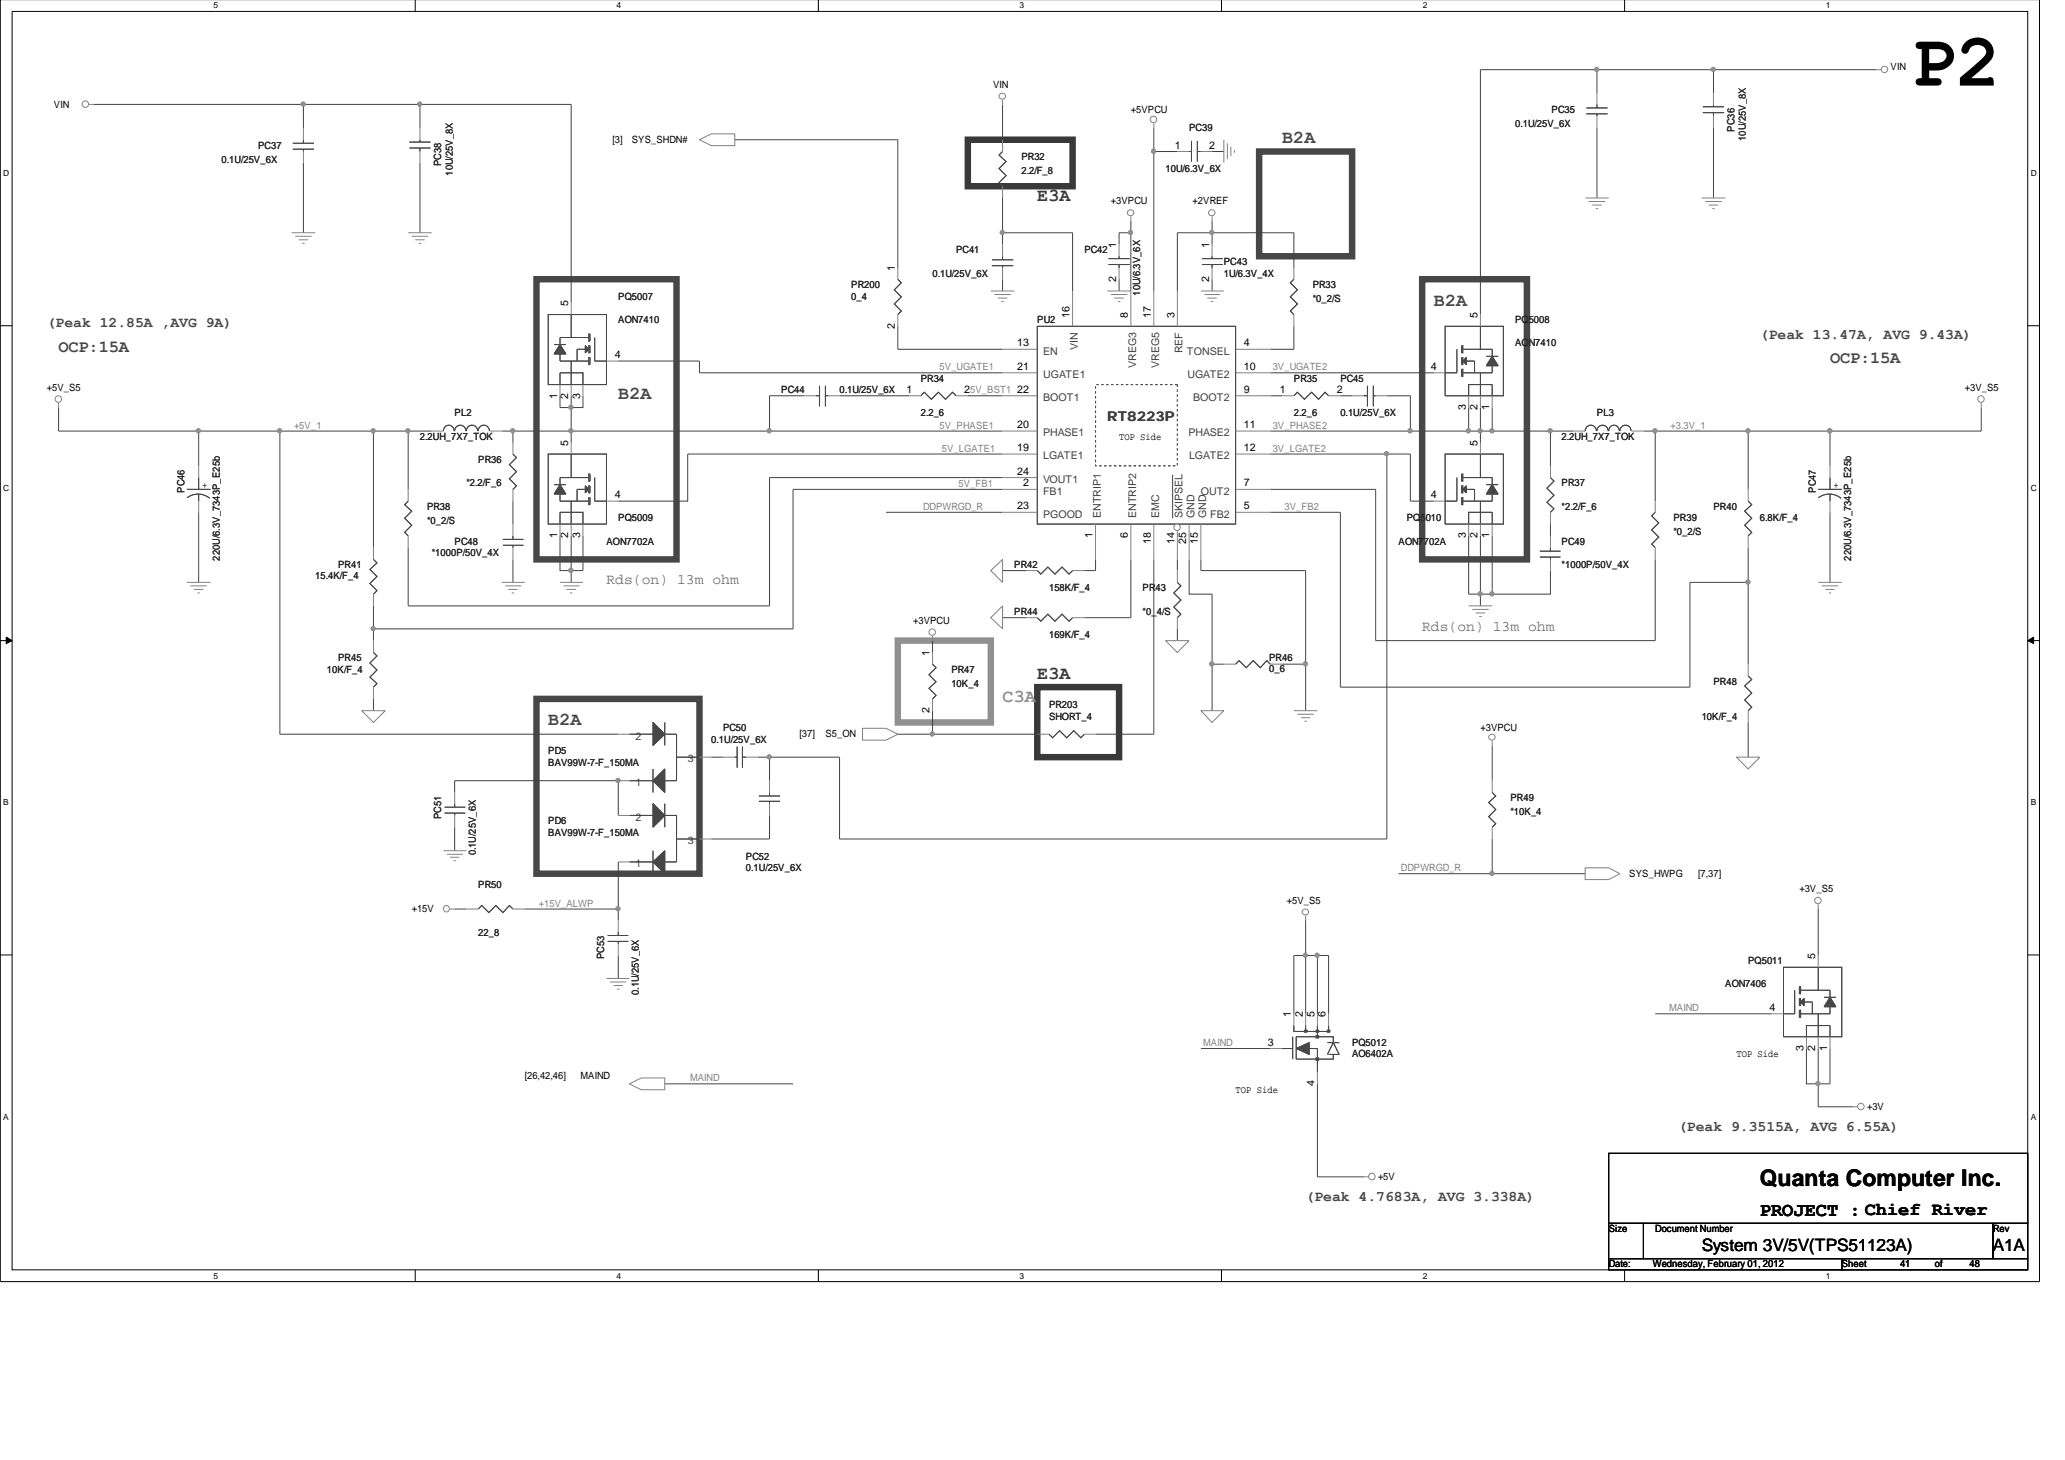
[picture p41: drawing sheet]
<svg xmlns="http://www.w3.org/2000/svg" width="297mm" height="210mm" viewBox="0 0 297 210" stroke-linecap="round" stroke-linejoin="round" font-family="sans-serif">
<defs><g id="words">
<text font-size="10.7" x="274.9" y="12.3">P2</text>
<text font-size="3.3" x="253.2" y="170.6">Quanta Computer Inc.</text>
<text font-size="2.8" x="253.2" y="174.9">PROJECT : Chief River</text>
<g font-size="2.6" fill="#474747">
<text x="184.4" y="20.5">B2A</text>
<text x="206.3" y="44">B2A</text>
<text x="88.9" y="57.4">B2A</text>
<text x="78.9" y="104.3">B2A</text>
</g>
<g font-size="2.6" fill="#393939">
<text x="149.2" y="28.9">E3A</text>
<text x="149.2" y="97.6">E3A</text>
</g>
<text font-size="2.6" fill="#909090" x="144.2" y="100.9">C3A</text>
<g font-size="2.5" fill="#474747">
<text x="8.4" y="50.6">OCP:15A</text>
<text x="263.2" y="52.3">OCP:15A</text>
</g>
<g font-size="2.5">
<text x="244.8" y="179.9">System 3V/5V(TPS51123A)</text>
<text x="286.7" y="179.9">A1A</text>
</g>
<g font-size="2.1" fill="#474747">
<text x="6.7" y="47">(Peak 12.85A ,AVG 9A)</text>
<text x="253.2" y="48.7">(Peak 13.47A, AVG 9.43A)</text>
<text x="241.4" y="162.7">(Peak 9.3515A, AVG 6.55A)</text>
<text x="187.8" y="172.7">(Peak 4.7683A, AVG 3.338A)</text>
</g>
<g font-size="2.1" fill="#6d6d6d">
<text x="87.2" y="83.9">Rds(on) 13m ohm</text>
<text x="204.6" y="90.7">Rds(on) 13m ohm</text>
</g>
<text font-size="1.9" fill="#404040" x="159.3" y="60.6">RT8223P</text>
<g font-size="1.5">
<text x="169" y="21.4">1</text>
<text x="173.9" y="21.4">2</text>
<text x="160.6" y="35.7" transform="rotate(-90 160.6 35.7)">1</text>
<text x="173.9" y="35.7" transform="rotate(-90 173.9 35.7)">1</text>
<text x="128.7" y="39" transform="rotate(-90 128.7 39)">1</text>
<text x="160.6" y="40.6" transform="rotate(-90 160.6 40.6)">2</text>
<text x="173.9" y="40.6" transform="rotate(-90 173.9 40.6)">2</text>
<text x="81.7" y="44.1" transform="rotate(-90 81.7 44.1)">5</text>
<text x="128.7" y="47.3" transform="rotate(-90 128.7 47.3)">2</text>
<text x="153.9" y="45.7" transform="rotate(-90 153.9 45.7)">16</text>
<text x="162.2" y="45.7" transform="rotate(-90 162.2 45.7)">8</text>
<text x="165.5" y="45.7" transform="rotate(-90 165.5 45.7)">17</text>
<text x="168.9" y="45.7" transform="rotate(-90 168.9 45.7)">3</text>
<text x="212.5" y="45.7" transform="rotate(-90 212.5 45.7)">5</text>
<text x="88.4" y="51.5">4</text>
<text x="146.3" y="49.8">13</text>
<text x="146.3" y="53.2">21</text>
<text x="178.9" y="53.2">10</text>
<text x="178.9" y="49.8">4</text>
<text x="205.8" y="53.2">4</text>
<text x="80.1" y="57.3" transform="rotate(-90 80.1 57.3)">1</text>
<text x="81.7" y="57.3" transform="rotate(-90 81.7 57.3)">2</text>
<text x="83.4" y="57.3" transform="rotate(-90 83.4 57.3)">3</text>
<text x="130.4" y="56.5">1</text>
<text x="138.7" y="56.5">25V_BST1</text>
<text x="146.3" y="56.5">22</text>
<text x="178.9" y="56.5">9</text>
<text x="184.1" y="56.5">1</text>
<text x="192.3" y="56.5">2</text>
<text x="210.8" y="59" transform="rotate(-90 210.8 59)">3</text>
<text x="212.5" y="59" transform="rotate(-90 212.5 59)">2</text>
<text x="214.2" y="59" transform="rotate(-90 214.2 59)">1</text>
<text x="81.7" y="64.1" transform="rotate(-90 81.7 64.1)">5</text>
<text x="146.3" y="61.6">20</text>
<text x="146.3" y="64.9">19</text>
<text x="178.9" y="64.9">12</text>
<text x="178.9" y="61.6">11</text>
<text x="212.5" y="64.1" transform="rotate(-90 212.5 64.1)">5</text>
<text x="88.4" y="71.7">4</text>
<text x="146.3" y="68.3">24</text>
<text x="147.2" y="70">2</text>
<text x="178.9" y="70">7</text>
<text x="205.8" y="71.7">4</text>
<text x="80.1" y="77.4" transform="rotate(-90 80.1 77.4)">1</text>
<text x="81.7" y="77.4" transform="rotate(-90 81.7 77.4)">2</text>
<text x="83.4" y="77.4" transform="rotate(-90 83.4 77.4)">3</text>
<text x="146.3" y="73.3">23</text>
<text x="157.2" y="77.4" transform="rotate(-90 157.2 77.4)">1</text>
<text x="162.2" y="77.4" transform="rotate(-90 162.2 77.4)">6</text>
<text x="178.9" y="73.3">5</text>
<text x="210.8" y="77.4" transform="rotate(-90 210.8 77.4)">3</text>
<text x="212.5" y="77.4" transform="rotate(-90 212.5 77.4)">2</text>
<text x="214.2" y="77.4" transform="rotate(-90 214.2 77.4)">1</text>
<text x="165.5" y="78.3" transform="rotate(-90 165.5 78.3)">18</text>
<text x="168.9" y="78.3" transform="rotate(-90 168.9 78.3)">14</text>
<text x="170.6" y="78.3" transform="rotate(-90 170.6 78.3)">25</text>
<text x="172.3" y="78.3" transform="rotate(-90 172.3 78.3)">15</text>
<text x="133.7" y="94.3" transform="rotate(-90 133.7 94.3)">1</text>
<text x="133.7" y="102.5" transform="rotate(-90 133.7 102.5)">2</text>
<text x="261.1" y="137.9" transform="rotate(-90 261.1 137.9)">5</text>
<text x="185.7" y="146.3" transform="rotate(-90 185.7 146.3)">1</text>
<text x="187.4" y="146.3" transform="rotate(-90 187.4 146.3)">2</text>
<text x="189.1" y="146.3" transform="rotate(-90 189.1 146.3)">5</text>
<text x="190.7" y="146.3" transform="rotate(-90 190.7 146.3)">6</text>
<text x="254.5" y="145.4">4</text>
<text x="182.4" y="150.4">3</text>
<text x="259.4" y="151.1" transform="rotate(-90 259.4 151.1)">3</text>
<text x="261.1" y="151.1" transform="rotate(-90 261.1 151.1)">2</text>
<text x="262.8" y="151.1" transform="rotate(-90 262.8 151.1)">1</text>
<text x="189.1" y="156.2" transform="rotate(-90 189.1 156.2)">4</text>
</g>
<g font-size="1.5" fill="#414141">
<text x="150.1" y="51">EN</text>
<text x="155" y="50.3" transform="rotate(-90 155 50.3)">VIN</text>
<text x="163.4" y="52.9" transform="rotate(-90 163.4 52.9)">VREG3</text>
<text x="166.7" y="52.9" transform="rotate(-90 166.7 52.9)">VREG5</text>
<text x="170.1" y="50.8" transform="rotate(-90 170.1 50.8)">REF</text>
<text x="170.7" y="51">TONSEL</text>
<text x="150.1" y="54.4">UGATE1</text>
<text x="150.1" y="57.7">BOOT1</text>
<text x="170.8" y="54.4">UGATE2</text>
<text x="171.6" y="57.7">BOOT2</text>
<text x="150.1" y="62.8">PHASE1</text>
<text x="171" y="62.8">PHASE2</text>
<text x="150.1" y="71.1">FB1</text>
<text x="150.1" y="66.1">LGATE1</text>
<text x="150.1" y="69.5">VOUT1</text>
<text x="171" y="66.1">LGATE2</text>
<text x="172.7" y="71.1">OUT2</text>
<text x="150.1" y="74.4">PGOOD</text>
<text x="158.3" y="74.5" transform="rotate(-90 158.3 74.5)">ENTRIP1</text>
<text x="163.4" y="74.5" transform="rotate(-90 163.4 74.5)">ENTRIP2</text>
<text x="166.7" y="74.5" transform="rotate(-90 166.7 74.5)">EMC</text>
<text x="170.1" y="74.5" transform="rotate(-90 170.1 74.5)">SKIPSEL</text>
<text x="171.8" y="74.5" transform="rotate(-90 171.8 74.5)">GND</text>
<text x="173.5" y="74.5" transform="rotate(-90 173.5 74.5)">GND</text>
<text x="174.1" y="74.4">FB2</text>
<text x="91.4" y="106.4">2</text>
<text x="91.4" y="113">1</text>
<text x="98.9" y="109.7">3</text>
<text x="91.4" y="118">2</text>
<text x="91.4" y="124.7">1</text>
<text x="98.9" y="121.4">3</text>
</g>
<g font-size="1.4">
<text x="272" y="10.1">VIN</text>
<text x="7.8" y="15.5">VIN</text>
<text x="142.9" y="12.6">VIN</text>
<text x="162.7" y="16.3">+5VPCU</text>
<text x="88.1" y="20.5">[3]</text>
<text x="90.9" y="20.5">SYS_SHDN#</text>
<text x="159.8" y="29.4">+3VPCU</text>
<text x="171.6" y="29.4">+2VREF</text>
<text x="6.7" y="56.2">+5V_S5</text>
<text x="282.6" y="56.2">+3V_S5</text>
<text x="161" y="63.3">TOP Side</text>
<text x="131.3" y="89.8">+3VPCU</text>
<text x="115" y="106">[37]</text>
<text x="118.7" y="106">S5_ON</text>
<text x="213" y="105.2">+3VPCU</text>
<text x="59.2" y="131.2">+15V</text>
<text x="185.1" y="130">+5V_S5</text>
<text x="234.4" y="126.1">SYS_HWPG</text>
<text x="244.3" y="126.1">[7,37]</text>
<text x="258.8" y="128.3">+3V_S5</text>
<text x="75.5" y="155.1">[26,42,46]</text>
<text x="83.5" y="155.1">MAIND</text>
<text x="249.8" y="152.1">TOP Side</text>
<text x="177.7" y="157.1">TOP Side</text>
<text x="268.6" y="159.6">+3V</text>
<text x="198.2" y="169.7">+5V</text>
<text x="231.4" y="177.2">Size</text>
<text x="238.1" y="177.2">Document Number</text>
<text x="286.7" y="177.2">Rev</text>
<text x="231.4" y="182.3">Date:</text>
<text x="237.8" y="182.3">Wednesday, February 01, 2012</text>
<text x="264.9" y="182.3">Sheet</text>
<text x="273.3" y="182.3">41</text>
<text x="278.3" y="182.3">of</text>
<text x="283.3" y="182.3">48</text>
</g>
<g font-size="1.4" fill="#232323">
<text x="223.2" y="16.3">PC35</text>
<text x="31.9" y="23.4">0.1U/25V_6X</text>
<text x="37.1" y="21.4">PC37</text>
<text x="63.5" y="23.9" transform="rotate(-90 63.5 23.9)">PC38</text>
<text x="146.9" y="23.1">PR32</text>
<text x="171" y="18.8">PC39</text>
<text x="217.9" y="18.3">0.1U/25V_6X</text>
<text x="249.5" y="18.9" transform="rotate(-90 249.5 18.9)">PC36</text>
<text x="251.1" y="20.3" transform="rotate(-90 251.1 20.3)">10U/25V_8X</text>
<text x="65.1" y="25.3" transform="rotate(-90 65.1 25.3)">10U/25V_8X</text>
<text x="146.9" y="25">2.2/F_8</text>
<text x="167.7" y="24.7">10U/6.3V_6X</text>
<text x="122.5" y="41.4">PR200</text>
<text x="134.1" y="39.8">0.1U/25V_6X</text>
<text x="137.5" y="36.4">PC41</text>
<text x="156" y="36.4">PC42</text>
<text x="176" y="38.1">PC43</text>
<text x="176" y="39.8">1U/6.3V_4X</text>
<text x="188.8" y="41.4">PR33</text>
<text x="88.9" y="43.1">PQ5007</text>
<text x="88.9" y="46.5">AON7410</text>
<text x="122.5" y="43.1">0_4</text>
<text x="149.2" y="46.5">PU2</text>
<text x="164" y="42.5" transform="rotate(-90 164 42.5)">10U/6.3V_6X</text>
<text x="188.8" y="43.5">*0_2/S</text>
<text x="217.9" y="46.5">PQ5008</text>
<text x="217.9" y="49.8">AON7410</text>
<text x="65.4" y="59.9">PL2</text>
<text x="112.4" y="56.6">PC44</text>
<text x="120.8" y="56.6">0.1U/25V_6X</text>
<text x="132.4" y="54.9">PR34</text>
<text x="132.4" y="59.9">2.2_6</text>
<text x="186.1" y="54.9">PR35</text>
<text x="186.1" y="59.9">2.2_6</text>
<text x="192.8" y="54.9">PC45</text>
<text x="192.8" y="59.9">0.1U/25V_6X</text>
<text x="229.7" y="59.9">PL3</text>
<text x="60.4" y="63.3">2.2UH_7X7_TOK</text>
<text x="224.6" y="63.3">2.2UH_7X7_TOK</text>
<text x="26.5" y="70.9" transform="rotate(-90 26.5 70.9)">PC46</text>
<text x="67.1" y="70">*2.2/F_6</text>
<text x="68.8" y="66.6">PR36</text>
<text x="224.6" y="70">PR37</text>
<text x="261.2" y="70.9" transform="rotate(-90 261.2 70.9)">PC47</text>
<text x="61.4" y="73.3">PR38</text>
<text x="61.4" y="75.3">*0_2/S</text>
<text x="88.9" y="75">PQ5009</text>
<text x="202.4" y="75">PQ5010</text>
<text x="224.6" y="73.3">*2.2/F_6</text>
<text x="240.7" y="75">PR39</text>
<text x="240.7" y="77">*0_2/S</text>
<text x="246.5" y="73.3">PR40</text>
<text x="253.2" y="75">6.8K/F_4</text>
<text x="31.6" y="80.6" transform="rotate(-90 31.6 80.6)">220U/6.3V_7343P_E25b</text>
<text x="45.3" y="83.3">15.4K/F_4</text>
<text x="48.6" y="81.7">PR41</text>
<text x="62.1" y="80">*1000P/50V_4X</text>
<text x="65.4" y="78.3">PC48</text>
<text x="87.2" y="78.3">AON7702A</text>
<text x="145.9" y="81.7">PR42</text>
<text x="201.2" y="78.3">AON7702A</text>
<text x="224.6" y="78.3">PC49</text>
<text x="224.6" y="81.7">*1000P/50V_4X</text>
<text x="266.3" y="80.6" transform="rotate(-90 266.3 80.6)">220U/6.3V_7343P_E25b</text>
<text x="145.9" y="88.4">PR44</text>
<text x="150.9" y="85">158K/F_4</text>
<text x="164.4" y="85">PR43</text>
<text x="164.4" y="88.4">*0_4/S</text>
<text x="48.6" y="95.1">PR45</text>
<text x="150.9" y="91.7">169K/F_4</text>
<text x="182.6" y="95.1">PR46</text>
<text x="47" y="96.8">10K/F_4</text>
<text x="136.8" y="96.8">PR47</text>
<text x="136.8" y="98.8">10K_4</text>
<text x="150.9" y="101.8">PR203</text>
<text x="182.6" y="96.6">0_6</text>
<text x="246.5" y="98.5">PR48</text>
<text x="102.3" y="106.9">0.1U/25V_6X</text>
<text x="104" y="105.2">PC50</text>
<text x="150.9" y="103.5">SHORT_4</text>
<text x="244.8" y="103.5">10K/F_4</text>
<text x="78.9" y="108.5">PD5</text>
<text x="78.9" y="110.2">BAV99W-7-F_150MA</text>
<text x="63.5" y="117.8" transform="rotate(-90 63.5 117.8)">PC51</text>
<text x="78.9" y="118.5">PD6</text>
<text x="217.3" y="115.2">PR49</text>
<text x="217.3" y="117.2">*10K_4</text>
<text x="68.4" y="123" transform="rotate(-90 68.4 123)">0.1U/25V_6X</text>
<text x="78.9" y="120.2">BAV99W-7-F_150MA</text>
<text x="107.3" y="123.6">PC52</text>
<text x="107.3" y="125.2">0.1U/25V_6X</text>
<text x="68.8" y="127.8">PR50</text>
<text x="68.8" y="134.6">22_8</text>
<text x="86.9" y="137.9" transform="rotate(-90 86.9 137.9)">PC53</text>
<text x="91.9" y="143.1" transform="rotate(-90 91.9 143.1)">0.1U/25V_6X</text>
<text x="248.2" y="142">AON7406</text>
<text x="251.5" y="138.7">PQ5011</text>
<text x="194.5" y="150.4">PQ5012</text>
<text x="194.5" y="152.1">AO6402A</text>
</g>
<g font-size="1.4" fill="#818181">
<text x="135.2" y="53.3">5V_UGATE1</text>
<text x="183.1" y="53.3">3V_UGATE2</text>
<text x="42.3" y="61.7">+5V_1</text>
<text x="135.2" y="61.7">5V_PHASE1</text>
<text x="135.5" y="65">5V_LGATE1</text>
<text x="183.1" y="65">3V_LGATE2</text>
<text x="183.1" y="61.7">3V_PHASE2</text>
<text x="240.3" y="61.7">+3.3V_1</text>
<text x="137.9" y="70">5V_FB1</text>
<text x="132.8" y="73.3">DDPWRGD_R</text>
<text x="184.8" y="73.3">3V_FB2</text>
<text x="201.5" y="125.3">DDPWRGD_R</text>
<text x="77.5" y="130.4">+15V_ALWP</text>
<text x="240.1" y="145.5">MAIND</text>
<text x="99.3" y="155.5">MAIND</text>
<text x="173.1" y="150.5">MAIND</text>
</g>
<g font-size="1.4" fill="#474747">
<text x="29.1" y="70.1">+</text>
<text x="263.7" y="70.1">+</text>
</g>
<g font-size="1.2">
<text x="30.7" y="1.2">5</text>
<text x="88.7" y="1.2">4</text>
<text x="146.7" y="1.2">3</text>
<text x="204.7" y="1.2">2</text>
<text x="262.6" y="1.2">1</text>
<text x=".5" y="25.3">D</text>
<text x="292.1" y="25.3">D</text>
<text x=".5" y="70.6">C</text>
<text x="292.1" y="70.6">C</text>
<text x=".5" y="115.8">B</text>
<text x="292.1" y="115.8">B</text>
<text x=".5" y="161">A</text>
<text x="292.1" y="161">A</text>
<text x="30.7" y="183.9">5</text>
<text x="88.7" y="183.9">4</text>
<text x="146.7" y="183.9">3</text>
<text x="204.7" y="183.9">2</text>
<text x="262.6" y="183.9">1</text>
</g>
</g></defs>
<path d="M0 0v184.3h293.4v-184.3M1.7 1.6h290v181h-290z" fill="none" stroke="#000" stroke-width=".14"/>
<g fill="#fff">
<path d="M30.7 .1h.5v1.3h-.5z"/>
<path d="M30.7 182.8h.5v1.3h-.5z"/>
</g>
<path d="M59.7 0v1.6M59.7 182.6v1.7" fill="none" stroke="#000" stroke-width=".14"/>
<g fill="#fff">
<path d="M88.7 .1h.5v1.3h-.5z"/>
<path d="M88.7 182.8h.5v1.3h-.5z"/>
</g>
<path d="M117.7 0v1.6M117.7 182.6v1.7" fill="none" stroke="#000" stroke-width=".14"/>
<g fill="#fff">
<path d="M146.7 .1h.5v1.3h-.5z"/>
<path d="M146.7 182.8h.5v1.3h-.5z"/>
</g>
<path d="M175.7 0v1.6M175.7 182.6v1.7" fill="none" stroke="#000" stroke-width=".14"/>
<g fill="#fff">
<path d="M204.7 .1h.5v1.3h-.5z"/>
<path d="M204.7 182.8h.5v1.3h-.5z"/>
</g>
<path d="M233.7 0v1.6M233.7 182.6v1.7" fill="none" stroke="#000" stroke-width=".14"/>
<g fill="#fff">
<path d="M262.6 .1h.5v1.3h-.5z"/>
<path d="M262.6 182.8h.5v1.3h-.5z"/>
<path d="M.5 24.2h.6v1.3h-.6z"/>
<path d="M292.1 24.2h.7v1.3h-.7z"/>
<path d="M.5 69.5h.6v1.2h-.6z"/>
<path d="M292.1 69.5h.7v1.2h-.7z"/>
</g>
<path d="M0 46.8h1.7M291.7 46.8h1.7" fill="none" stroke="#000" stroke-width=".14"/>
<g fill="#fff">
<path d="M.5 114.7h.6v1.3h-.6z"/>
<path d="M292.1 114.7h.7v1.3h-.7z"/>
</g>
<path d="M0 92.1h1.7M.9 91.6l.8 .5-.8 .5zM291.7 92.1h1.7M291.7 92.1l.8-.5v1z" fill="none" stroke="#000" stroke-width=".14"/>
<path d="M.9 91.6l.8 .5-.8 .5zM291.7 92.1l.8-.5v1z" fill="#000"/>
<g fill="#fff">
<path d="M.5 159.9h.6v1.3h-.6z"/>
<path d="M292.1 159.9h.7v1.3h-.7z"/>
</g>
<path d="M0 137.3h1.7M291.7 137.3h1.7" fill="none" stroke="#000" stroke-width=".14"/>
<path d="M181.1 21.8h13.4v15.1h-13.4zM77.2 40.2h20.1v40.3h-20.1zM204.6 40.2h15v40.3h-15zM77.2 100.5h23.4v25.2h-23.4z" fill="none" stroke="#474747" stroke-width=".93"/>
<path d="M129.1 92.1h13.4v11.8h-13.4z" fill="none" stroke="#909090" stroke-width=".93"/>
<path d="M139.2 20.1h15.1v6.7h-15.1zM149.2 98.8h11.8v10.1h-11.8z" fill="none" stroke="#393939" stroke-width=".93"/>
<path d="M187.8 137.4h1.7M191.1 137.4v8.4M95.6 155.9h18.5" fill="none" stroke="#424242" stroke-width=".14"/>
<circle cx="187.8" cy="137.4" r=".3" fill="#909090"/>
<circle cx="187.8" cy="137.4" r=".3" fill="none" stroke="#909090" stroke-width=".14"/>
<path d="M191.1 137.4h-1.6v8.4M186.1 145.8v-8.4h1.7v8.4M261.5 155.9v3.3h5" fill="none" stroke="#424242" stroke-width=".14"/>
<circle cx="189.5" cy="137.4" r=".3" fill="#909090"/>
<circle cx="189.5" cy="137.4" r=".3" fill="none" stroke="#909090" stroke-width=".14"/>
<path d="M246.5 10h23.4M187.8 132.3v5.1M172.7 150.8h10M189.5 155.9v13.4h6.7" fill="none" stroke="#424242" stroke-width=".14"/>
<circle cx="246.4" cy="10" r=".3" fill="#909090"/>
<circle cx="246.4" cy="10" r=".3" fill="none" stroke="#909090" stroke-width=".14"/>
<path d="M8.4 58.6v3.4M182.7 53.6h23.6M40.3 105.6h48.6M102.3 108.9h1.7M109 108.9h1.7M88.9 124v6.7M102.3 120.7h8.4" fill="none" stroke="#424242" stroke-width=".14"/>
<circle cx="110.6" cy="108.9" r=".3" fill="#909090"/>
<circle cx="110.6" cy="108.9" r=".3" fill="none" stroke="#909090" stroke-width=".14"/>
<path d="M65.4 112.3h23.5M110.7 108.9v3.4M110.7 117.3v3.4" fill="none" stroke="#424242" stroke-width=".14"/>
<circle cx="88.9" cy="112.2" r=".3" fill="#909090"/>
<circle cx="88.9" cy="112.2" r=".3" fill="none" stroke="#909090" stroke-width=".14"/>
<path d="M65.4 119v3.4M88.9 112.3v5M75.5 130.7h13.4v1.6M88.9 137.4v3.3" fill="none" stroke="#424242" stroke-width=".14"/>
<circle cx="88.9" cy="130.7" r=".3" fill="#909090"/>
<circle cx="88.9" cy="130.7" r=".3" fill="none" stroke="#909090" stroke-width=".14"/>
<path d="M211.3 58.6v3.4h-8.4M65.4 112.3v1.7M110.7 108.9h10.1M65.4 130.7h1.7" fill="none" stroke="#424242" stroke-width=".14"/>
<circle cx="211.2" cy="62" r=".3" fill="#909090"/>
<circle cx="211.2" cy="62" r=".3" fill="none" stroke="#909090" stroke-width=".14"/>
<path d="M211.3 62h1.7" fill="none" stroke="#424242" stroke-width=".14"/>
<circle cx="212.9" cy="62" r=".3" fill="#909090"/>
<circle cx="212.9" cy="62" r=".3" fill="none" stroke="#909090" stroke-width=".14"/>
<path d="M214.6 58.6v3.4" fill="none" stroke="#424242" stroke-width=".14"/>
<circle cx="214.6" cy="62" r=".3" fill="#909090"/>
<circle cx="214.6" cy="62" r=".3" fill="none" stroke="#909090" stroke-width=".14"/>
<path d="M223 62h3.3" fill="none" stroke="#424242" stroke-width=".14"/>
<circle cx="223" cy="62" r=".3" fill="#909090"/>
<circle cx="223" cy="62" r=".3" fill="none" stroke="#909090" stroke-width=".14"/>
<path d="M82.2 15v28.5M100.6 53.6h43.6M82.2 62h28.5M214.6 62h-1.6v1.7" fill="none" stroke="#424242" stroke-width=".14"/>
<circle cx="82.1" cy="62" r=".3" fill="#909090"/>
<circle cx="82.1" cy="62" r=".3" fill="none" stroke="#909090" stroke-width=".14"/>
<path d="M144.2 33.5h10.1M213 58.6v3.4" fill="none" stroke="#424242" stroke-width=".14"/>
<circle cx="144.2" cy="33.4" r=".3" fill="#909090"/>
<circle cx="144.2" cy="33.4" r=".3" fill="none" stroke="#909090" stroke-width=".14"/>
<path d="M213 10v35.2M73.8 72.1v3.3M199.5 65.3v55.4h-78.7v-11.8M202.9 72.1h3.4M214.6 62h8.4v5" fill="none" stroke="#424242" stroke-width=".14"/>
<circle cx="199.4" cy="65.3" r=".3" fill="#909090"/>
<circle cx="199.4" cy="65.3" r=".3" fill="none" stroke="#909090" stroke-width=".14"/>
<path d="M40.3 62v43.6M182.7 65.3h16.8M223 75.4v1.7" fill="none" stroke="#424242" stroke-width=".14"/>
<circle cx="40.2" cy="62" r=".3" fill="#909090"/>
<circle cx="40.2" cy="62" r=".3" fill="none" stroke="#909090" stroke-width=".14"/>
<path d="M28.6 62h11.7M80.6 77.1v5h1.6M223 82.1v3.3h-8.4" fill="none" stroke="#424242" stroke-width=".14"/>
<circle cx="82.1" cy="82" r=".3" fill="#909090"/>
<circle cx="82.1" cy="82" r=".3" fill="none" stroke="#909090" stroke-width=".14"/>
<path d="M174.3 21.8h1.7M73.8 62h8.4v1.7M82.2 77.1v5h1.7v-5M82.2 82.1v1.7" fill="none" stroke="#424242" stroke-width=".14"/>
<circle cx="73.7" cy="62" r=".3" fill="#909090"/>
<circle cx="73.7" cy="62" r=".3" fill="none" stroke="#909090" stroke-width=".14"/>
<path d="M13.5 15h30.1M43.6 15h16.8v3.4M43.6 15v3.4M43.6 23.4v10.1M60.4 23.4v10.1M80.6 56.9v1.7" fill="none" stroke="#424242" stroke-width=".14"/>
<circle cx="43.6" cy="15" r=".3" fill="#909090"/>
<circle cx="43.6" cy="15" r=".3" fill="none" stroke="#909090" stroke-width=".14"/>
<path d="M82.2 56.9v1.7h-1.6M144.2 82.1h3.4" fill="none" stroke="#424242" stroke-width=".14"/>
<circle cx="82.1" cy="58.6" r=".3" fill="#909090"/>
<circle cx="82.1" cy="58.6" r=".3" fill="none" stroke="#909090" stroke-width=".14"/>
<path d="M238.1 62h13.4v8.4" fill="none" stroke="#424242" stroke-width=".14"/>
<circle cx="238.1" cy="62" r=".3" fill="#909090"/>
<circle cx="238.1" cy="62" r=".3" fill="none" stroke="#909090" stroke-width=".14"/>
<path d="M213 10h16.7v3.4M229.7 18.4v10.1M229.7 10h16.8v3.4M246.5 18.4v10.1M83.9 56.9v1.7h-1.7" fill="none" stroke="#424242" stroke-width=".14"/>
<circle cx="229.7" cy="10" r=".3" fill="#909090"/>
<circle cx="229.7" cy="10" r=".3" fill="none" stroke="#909090" stroke-width=".14"/>
<path d="M82.2 58.6v3.4M251.5 83.8v11.7M214.6 120.7v5h13.4" fill="none" stroke="#424242" stroke-width=".14"/>
<circle cx="214.6" cy="125.6" r=".3" fill="#909090"/>
<circle cx="214.6" cy="125.6" r=".3" fill="none" stroke="#909090" stroke-width=".14"/>
<path d="M144.2 15v5.1M154.3 33.5v8.4M88.9 51.9h11.7v1.7M58.7 62h-18.4M114.1 70.4h30.1M127.5 73.7h16.7M144.2 65.3h-45.3v6.8h-10M214.6 107.2v5.1M201.2 125.7h13.4" fill="none" stroke="#424242" stroke-width=".14"/>
<circle cx="53.7" cy="62" r=".3" fill="#909090"/>
<circle cx="53.7" cy="62" r=".3" fill="none" stroke="#909090" stroke-width=".14"/>
<path d="M144.2 28.5v5M166 21.8h3.4M110.7 68.7v18.4h-52M182.7 73.7h10.1" fill="none" stroke="#424242" stroke-width=".14"/>
<circle cx="165.9" cy="21.7" r=".3" fill="#909090"/>
<circle cx="165.9" cy="21.7" r=".3" fill="none" stroke="#909090" stroke-width=".14"/>
<path d="M58.7 78.8v8.3M174.3 85.4v10.1h1.7M184.4 95.5h3.4" fill="none" stroke="#424242" stroke-width=".14"/>
<circle cx="174.3" cy="95.5" r=".3" fill="#909090"/>
<circle cx="174.3" cy="95.5" r=".3" fill="none" stroke="#909090" stroke-width=".14"/>
<path d="M187.8 95.5v6.7" fill="none" stroke="#424242" stroke-width=".14"/>
<circle cx="187.8" cy="95.5" r=".3" fill="#909090"/>
<circle cx="187.8" cy="95.5" r=".3" fill="none" stroke="#909090" stroke-width=".14"/>
<path d="M166 18.4v3.4M162.7 33.5v8.4M174.3 40.2v1.7M72.2 62h1.6v1.7M73.8 80.5v3.3M174.3 95.5v6.7M187.8 82.1v13.4" fill="none" stroke="#424242" stroke-width=".14"/>
<circle cx="162.6" cy="33.4" r=".3" fill="#909090"/>
<circle cx="162.6" cy="33.4" r=".3" fill="none" stroke="#909090" stroke-width=".14"/>
<path d="M169.4 33.5v8.4M192.8 56.9h1.7M110.7 62h33.5M213 77.1v8.3h-1.7M53.7 87.1v3.3" fill="none" stroke="#424242" stroke-width=".14"/>
<circle cx="110.6" cy="62" r=".3" fill="#909090"/>
<circle cx="110.6" cy="62" r=".3" fill="none" stroke="#909090" stroke-width=".14"/>
<path d="M144.2 40.2v1.7M53.7 62v16.8M58.7 62h3.4M110.7 68.7h33.5M114.1 70.4v20h-60.4M211.3 77.1v8.3M214.6 77.1v8.3M213 85.4v1.7M243.1 83.8v15M53.7 100.5v1.7" fill="none" stroke="#424242" stroke-width=".14"/>
<circle cx="214.6" cy="85.4" r=".3" fill="#909090"/>
<circle cx="214.6" cy="85.4" r=".3" fill="none" stroke="#909090" stroke-width=".14"/>
<path d="M213 85.4h1.6" fill="none" stroke="#424242" stroke-width=".14"/>
<circle cx="212.9" cy="85.4" r=".3" fill="#909090"/>
<circle cx="212.9" cy="85.4" r=".3" fill="none" stroke="#909090" stroke-width=".14"/>
<path d="M144.2 33.5v1.7M285 58.6v3.4M182.7 62h20.2M199.5 65.3h3.4M156 82.1h1.6" fill="none" stroke="#424242" stroke-width=".14"/>
<circle cx="202.8" cy="62" r=".3" fill="#909090"/>
<circle cx="202.8" cy="62" r=".3" fill="none" stroke="#909090" stroke-width=".14"/>
<path d="M169.4 33.5h4.9M182.7 56.9h1.7M186.1 46.9v3.3M202.9 56.9v5.1M182.7 70.4h15.2v21.7h40.2v-11.6" fill="none" stroke="#424242" stroke-width=".14"/>
<circle cx="174.3" cy="33.4" r=".3" fill="#909090"/>
<circle cx="174.3" cy="33.4" r=".3" fill="none" stroke="#909090" stroke-width=".14"/>
<path d="M60.4 15h21.8M161 33.5v1.7M162.7 31.8v1.7M174.3 31.8v3.4M186.1 33.5v5.1M161 40.2v1.7M236.4 62h1.7M162.7 80.5v8.3M169.4 80.5v1.6M169.4 90.4v1.7" fill="none" stroke="#424242" stroke-width=".14"/>
<circle cx="60.4" cy="15" r=".3" fill="#909090"/>
<circle cx="60.4" cy="15" r=".3" fill="none" stroke="#909090" stroke-width=".14"/>
<path d="M161 33.5h1.7M243.1 83.8h8.4" fill="none" stroke="#424242" stroke-width=".14"/>
<circle cx="251.4" cy="83.7" r=".3" fill="#909090"/>
<circle cx="251.4" cy="83.7" r=".3" fill="none" stroke="#909090" stroke-width=".14"/>
<path d="M202.9 65.3v6.8M251.5 78.8v5M53.7 90.4v1.7" fill="none" stroke="#424242" stroke-width=".14"/>
<circle cx="53.7" cy="90.4" r=".3" fill="#909090"/>
<circle cx="53.7" cy="90.4" r=".3" fill="none" stroke="#909090" stroke-width=".14"/>
<path d="M115.7 56.9h-5v5.1M120.8 56.9h10M139.2 56.9h5M182.7 50.2h3.4M199.5 56.9h3.4M192.8 73.7v25.1h50.3M263.2 62h21.8M157.6 80.5v1.6M172.7 80.5v1.6M251.5 103.9v5" fill="none" stroke="#424242" stroke-width=".14"/>
<circle cx="263.2" cy="62" r=".3" fill="#909090"/>
<circle cx="263.2" cy="62" r=".3" fill="none" stroke="#909090" stroke-width=".14"/>
<path d="M8.4 62h20.2M58.7 62v8.4M144.2 88.8h3.4M156 88.8h6.7M166 80.5v25.1M171 80.5v4.9h3.3M172.7 82.1h15.1" fill="none" stroke="#424242" stroke-width=".14"/>
<circle cx="58.7" cy="62" r=".3" fill="#909090"/>
<circle cx="58.7" cy="62" r=".3" fill="none" stroke="#909090" stroke-width=".14"/>
<path d="M238.1 62v10.1M259.8 150.8v5.1h1.7v-5.1M261.5 155.9h1.7" fill="none" stroke="#424242" stroke-width=".14"/>
<circle cx="261.5" cy="155.8" r=".3" fill="#909090"/>
<circle cx="261.5" cy="155.8" r=".3" fill="none" stroke="#909090" stroke-width=".14"/>
<path d="M105.7 20.1h23.4v18.5M166 21.8v20.1M129.1 46.9v3.3h15.1M134.1 92.1v1.7M134.1 102.2v3.4h-5M261.5 130.7v6.7M238.1 145.8h16.8M263.2 150.8v5.1" fill="none" stroke="#424242" stroke-width=".14"/>
<circle cx="134.1" cy="105.6" r=".3" fill="#909090"/>
<circle cx="134.1" cy="105.6" r=".3" fill="none" stroke="#909090" stroke-width=".14"/>
<path d="M28.6 62v5" fill="none" stroke="#424242" stroke-width=".14"/>
<circle cx="28.5" cy="62" r=".3" fill="#909090"/>
<circle cx="28.5" cy="62" r=".3" fill="none" stroke="#909090" stroke-width=".14"/>
<path d="M28.6 73.7v10.1M263.2 62v5" fill="none" stroke="#424242" stroke-width=".14"/>
<circle cx="263.2" cy="62" r=".3" fill="#909090"/>
<circle cx="263.2" cy="62" r=".3" fill="none" stroke="#909090" stroke-width=".14"/>
<path d="M251.5 62h11.7M263.2 73.7v10.1" fill="none" stroke="#424242" stroke-width=".14"/>
<circle cx="251.4" cy="62" r=".3" fill="#909090"/>
<circle cx="251.4" cy="62" r=".3" fill="none" stroke="#909090" stroke-width=".14"/>
<path d="M174.3 33.5h11.8M134.1 105.6h15.1M157.6 105.6h8.4" fill="none" stroke="#424242" stroke-width=".14"/>
<g fill="none" stroke="#818181" stroke-width=".14">
<path d="M12.8 15h.7M144.2 14.3v.7M166 17.7v.7M269.9 10h.7M42 33.5h3.3M42.5 34h2.3M43 34.5h1.3M43.5 35h.3M58.7 33.5h3.4M59.2 34h2.4M59.7 34.5h1.4M60.2 35h.4"/>
<path d="M100.6 20.1l1.7-.8h3.4v1.6h-3.4zM162.7 31.1v.7M174.3 31.1v.7M176 20.1v3.3M176.6 20.6v2.3M177.1 21.1v1.4M177.6 21.6v.4M228 28.5h3.4M228.5 29h2.4M229 29.5h1.4M229.5 30h.4M244.8 28.5h3.4"/>
<path d="M245.3 29h2.4M245.8 29.5h1.4M246.3 30h.3M8.4 57.9v.7M142.5 41.9h3.4M143 42.4h2.4M143.5 42.9h1.4M144 43.4h.4M159.3 41.9h3.4M159.8 42.4h2.4M160.3 42.9h1.4M160.8 43.4h.3"/>
<path d="M172.7 41.9h3.3M173.2 42.4h2.3M173.7 42.9h1.3M174.2 43.4h.3M285 57.9v.7M26.9 83.8h3.4M27.4 84.3h2.4M27.9 84.8h1.4M28.4 85.3h.3M72.2 83.8h3.3M72.7 84.3h2.3M73.1 84.8h1.4"/>
<path d="M73.6 85.3h.4M80.6 83.8h3.3M81.1 84.3h2.2M81.5 84.8h1.3M82 85.3h.3M134.1 91.5v.6M142.5 82.1l1.7-1.6v3.3zM144.2 87.1v3.3l-1.7-1.6zM167.7 92.1h3.3l-1.6 1.7zM211.3 87.1h3.3M211.8 87.7h2.3M212.3 88.2h1.3"/>
<path d="M212.8 88.7h.3M261.5 83.8h3.4M262 84.3h2.4M262.6 84.8h1.3M263.1 85.3h.3M52 102.2h3.4l-1.7 1.7zM124.1 104.8h3.4l1.6 .8-1.6 .8h-3.4zM172.7 102.2h3.3l-1.7 1.7zM186.1 102.2h3.4M186.6 102.7h2.4M187.1 103.2h1.4M187.6 103.7h.4"/>
<path d="M214.6 106.5v.7M249.8 108.9h3.4l-1.7 1.7zM63.8 122.4h3.3M64.3 122.9h2.3M64.7 123.3h1.4M64.7 130.7h.7M65.2 123.8h.4M187.8 131.7v.6M228 124.8h3.4l1.6 .9-1.6 .8h-3.4zM261.5 130.1v.6M87.2 140.7h3.3M87.7 141.2h2.3"/>
<path d="M88.3 141.7h1.3M88.8 142.3h.3M90.5 155.9l1.7-.9h3.4v1.7h-3.4zM266.5 159.2h.7M196.2 169.3h.7"/>
<circle cx="12.3" cy="15" r=".47"/>
<circle cx="144.2" cy="13.8" r=".45"/>
<circle cx="165.9" cy="17.2" r=".47"/>
<circle cx="271.1" cy="10" r=".47"/>
<circle cx="162.6" cy="30.6" r=".45"/>
<circle cx="174.3" cy="30.6" r=".45"/>
<circle cx="8.4" cy="57.4" r=".47"/>
<circle cx="284.9" cy="57.4" r=".47"/>
<circle cx="134.1" cy="90.9" r=".47"/>
<circle cx="214.6" cy="106" r=".45"/>
<circle cx="64.2" cy="130.7" r=".45"/>
<circle cx="187.8" cy="131.2" r=".45"/>
<circle cx="261.5" cy="129.5" r=".47"/>
<circle cx="267.7" cy="159.1" r=".47"/>
<circle cx="197.3" cy="169.2" r=".47"/>
</g>
<path d="M231.4 165.9h60.3v10h-60.3zM231.4 175.9h5v5.1h-5zM236.4 175.9h50.3v5.1h-50.3zM286.7 175.9h5v5.1h-5zM231.4 181h33.5v1.6h-33.5zM264.9 181h26.8v1.6h-26.8z" fill="none" stroke="#000" stroke-width=".14"/>
<path d="M80.6 49.6l.8 1.3h-1.7z" fill="#474747"/>
<path d="M80.6 49.6l.8 1.3h-1.7z" fill="none" stroke="#474747" stroke-width=".14"/>
<path d="M84.2 49.7l.5 .5-.5 .5z" fill="#474747"/>
<g fill="none" stroke="#474747" stroke-width=".14">
<path d="M78.9 45.2h8.3v10.1h-8.3zM79.7 49.6h1.7M80.6 50.9v1h4.1M80.6 55.3v-1.7h3.3v1.7M82.2 45.2v3.3M82.2 51.9v3.4M84.2 50.2h-1.2v1.7M84.2 49.7l.5 .5-.5 .5zM84.7 48.5h-4.1v1.1M84.7 51.4h.2v1h-.2zM84.7 49.7h.2v1h-.2zM84.7 48h.2v1h-.2z"/>
<path d="M85.5 48.5v3.4h1.7"/>
</g>
<path d="M80.6 49.6l.8 1.3h-1.7z" fill="#474747"/>
<path d="M80.6 49.6l.8 1.3h-1.7z" fill="none" stroke="#474747" stroke-width=".14"/>
<path d="M84.2 49.7l.5 .5-.5 .5z" fill="#474747"/>
<g fill="none" stroke="#474747" stroke-width=".14">
<path d="M171 21.8h.4M171.4 20.3v2.9M172.2 20.3v2.9M172.2 21.8h.5M78.9 45.2h8.3v10.1h-8.3zM79.7 49.6h1.7M80.6 50.9v1h4.1M80.6 55.3v-1.7h3.3v1.7M82.2 45.2v3.3M82.2 51.9v3.4M84.2 50.2h-1.2v1.7M84.2 49.7l.5 .5-.5 .5z"/>
<path d="M84.7 48.5h-4.1v1.1M84.7 51.4h.2v1h-.2zM84.7 49.7h.2v1h-.2zM84.7 48h.2v1h-.2zM85.5 48.5v3.4h1.7M134.1 95.5l.5 .5-1 1 1 1.1-1 .9 1 1-.5 .5M149.2 88.8l.5 .5 1-1 1 1 1.1-1 1 1 .5-.5M90.5 112.3h3.4M90.5 105.6h3.4M93.9 110.6v3.4M95.6 103.9v3.3M95.6 105.6h1.7v6.7h-1.7"/>
<path d="M97.3 108.9h3.3M68.8 130.7l.5-.5 1 1 1-1 1 1 1-1 .5 .5"/>
</g>
<g fill="none" stroke="#818181" stroke-width=".14">
<path d="M169.4 21.8h1.6M172.7 21.8h1.6M80.6 55.3v1.6M82.2 43.5v1.7M82.2 55.3v1.6M83.9 55.3v1.6M87.2 51.9h1.7M134.1 93.8v1.7M147.6 88.8h1.6M154.3 88.8h1.7M134.1 100.5v1.7M67.1 130.7h1.7"/>
<path d="M73.8 130.7h1.7"/>
</g>
<path d="M93.9 112.3l1.7-1.7v3.4z" fill="#474747"/>
<path d="M93.9 112.3l1.7-1.7v3.4z" fill="none" stroke="#474747" stroke-width=".14"/>
<path d="M93.9 103.9l1.7 1.7-1.7 1.6z" fill="#474747"/>
<path d="M90.5 112.3h3.4M90.5 105.6h3.4M93.9 103.9l1.7 1.7-1.7 1.6zM93.9 110.6v3.4M95.6 103.9v3.3M95.6 105.6h1.7v6.7h-1.7M97.3 108.9h3.3" fill="none" stroke="#474747" stroke-width=".14"/>
<path d="M93.9 112.3l1.7-1.7v3.4z" fill="#474747"/>
<path d="M93.9 112.3l1.7-1.7v3.4z" fill="none" stroke="#474747" stroke-width=".14"/>
<path d="M93.9 103.9l1.7 1.7-1.7 1.6z" fill="#474747"/>
<path d="M223 68.7l.5 .5-1 1 1 1-1 1 1 1-.5 .5M93.9 103.9l1.7 1.7-1.7 1.6z" fill="none" stroke="#474747" stroke-width=".14"/>
<path d="M223 67v1.7M223 73.7v1.7M88.9 112.3h1.6M88.9 105.6h1.6M100.6 108.9h1.7" fill="none" stroke="#818181" stroke-width=".14"/>
<path d="M214.6 69.7l.9 1.4h-1.7z" fill="#474747"/>
<path d="M214.6 69.7l.9 1.4h-1.7z" fill="none" stroke="#474747" stroke-width=".14"/>
<path d="M210.4 70.4l.5-.5v1z" fill="#474747"/>
<g fill="none" stroke="#474747" stroke-width=".14">
<path d="M207.9 65.3h8.4v10.1h-8.4zM209.6 68.7v3.4h-1.7M210.2 71.6h.2v1h-.2zM210.2 69.9h.2v1h-.2zM210.2 68.2h.2v1h-.2zM210.4 68.7h4.2v1M210.4 70.4l.5-.5v1zM210.9 70.4h1.2v1.7M211.3 75.4v-1.7h3.3v1.7M213 65.3v3.4M213 72.1v3.3M213.8 69.7h1.7"/>
<path d="M214.6 71.1v1h-4.2"/>
</g>
<path d="M214.6 69.7l.9 1.4h-1.7z" fill="#474747"/>
<path d="M214.6 69.7l.9 1.4h-1.7z" fill="none" stroke="#474747" stroke-width=".14"/>
<path d="M210.4 70.4l.5-.5v1z" fill="#474747"/>
<g fill="none" stroke="#474747" stroke-width=".14">
<path d="M42.1 20.6h3.1M42.1 21.5h3.1M43.6 21.5v.3M43.6 20.1v.5M144.2 21.8l-.5 .5 1 .9-1 1 1 1.1-1 1 .5 .5M172.9 38h3M172.9 37.2h3M174.3 36.9v.3M174.3 38v.6M132.4 56.9l.6-.5 1 1 1-1 1 1 1-1 .5 .5M26.9 70.4h3.4M26.9 71.6a2.62 2.62 0 0 1 3.3 .1"/>
<path d="M28.6 68.7v1.7M28.6 71.1v1M65.3 62a.77 .77 0 0 0-.7-.8 .77 .77 0 0 0-.8 .8M67 62a.81 .81 0 0 0-.8-.8 .81 .81 0 0 0-.8 .8M68.7 62a.81 .81 0 0 0-.8-.8 .81 .81 0 0 0-.8 .8M70.4 62a.81 .81 0 0 0-.8-.8 .81 .81 0 0 0-.8 .8M207.9 65.3h8.4v10.1h-8.4zM209.6 68.7v3.4h-1.7M210.2 71.6h.2v1h-.2zM210.2 69.9h.2v1h-.2zM210.2 68.2h.2v1h-.2zM210.4 68.7h4.2v1"/>
<path d="M210.4 70.4l.5-.5v1zM210.9 70.4h1.2v1.7M211.3 75.4v-1.7h3.3v1.7M213 65.3v3.4M213 72.1v3.3M213.8 69.7h1.7M214.6 71.1v1h-4.2M221.5 79.3h3M223 78.8v.5M53.7 93.8l.5 .5-1 1.1 1 1-1 1 1 .9-.5 .5M53.7 80.5l.5 .5-1 .9 1 1-1 1 1 1-.5 .5M169.4 83.8l.5 .5-1.1 1 1.1 1-1.1 1 1.1 1-.5 .5"/>
<path d="M221.5 80.1h3M223 80.1v.4M251.5 97.2l.5 .5-1 1 1 1-1 1 1 1-.5 .5"/>
</g>
<g fill="none" stroke="#818181" stroke-width=".14">
<path d="M43.6 18.4v1.7M43.6 21.8v1.6M144.2 26.8v1.7M144.2 20.1v1.7M174.3 35.2v1.7M174.3 38.6v1.6M130.8 56.9h1.6M137.5 56.9h1.7M28.6 67v1.7M28.6 72.1v1.6M53.7 78.8v1.7M62.1 62h1.7"/>
<path d="M70.5 62h1.7M206.3 72.1h1.6M211.3 75.4v1.7M213 63.7v1.6M213 75.4v1.7M214.6 75.4v1.7M223 77.1v1.7M53.7 92.1v1.7M53.7 98.8v1.7M53.7 85.4v1.7M169.4 82.1v1.7M169.4 88.8v1.6"/>
<path d="M223 80.5v1.6M251.5 95.5v1.7M251.5 102.2v1.7"/>
</g>
<path d="M186.5 150.8l1.8-.8v1.6z" fill="#474747"/>
<g fill="none" stroke="#474747" stroke-width=".14">
<path d="M184.4 150.8h1.5M185.9 149.1v3.2M186.1 147.5v.8h1.9v-.1h-.4v.2h.4v-.2M186.5 150.8l1.8-.8v1.6zM188.3 150.8h1.2v3.4M189.3 152.2h.4v.3h-.4zM189.3 148.9h.4v.4h-.4zM189.5 147.5v.9h.2v-.2h-.4v.2h.2v-.1M189.5 148.4v.7M190.9 151.6l.9-1.6v-.9h-5.3v3.2h5.3v-.7M190.9 150h1.7M190.9 148.2h.4v.2h-.4z"/>
<path d="M191.1 147.5v.8h-3.3v-.8M191.8 150l.8 1.6h-1.5"/>
</g>
<path d="M186.5 150.8l1.8-.8v1.6z" fill="#474747"/>
<g fill="none" stroke="#474747" stroke-width=".14">
<path d="M58.9 21.3h3M58.9 20.4h3M60.4 20.1v.3M60.4 21.3v.5M129.1 40.2l.6 .5-1.1 1 1.1 1-1.1 1 1.1 1-.6 .5M186.1 56.9l.5-.5 1 1 1.1-1 1 1 .9-1 .5 .5M58.7 72.1l-.5 .5 1 .9-1 1 1 1-1 1.1 .5 .5M177.7 95.5l.5-.5 1.1 1 1-1 1 1 .9-1 .5 .5M64 116.1h2.9M64 116.9h2.9M65.4 116.9v.4M65.4 115.6v.5"/>
<path d="M105.7 108.9h.3M106 107.4v3M106.8 108.9h.5M106.8 107.4v3M150.9 105.6l.5 .5 1-1 1 1 1.1-1 1 1 .5-.5M87.4 134.5h3M87.4 135.4h3M88.9 135.4v.3M88.9 134v.5M184.4 150.8h1.5M185.9 149.1v3.2M186.1 147.5v.8h1.9v-.1h-.4v.2h.4v-.2"/>
<path d="M186.5 150.8l1.8-.8v1.6zM188.3 150.8h1.2v3.4M189.3 152.2h.4v.3h-.4zM189.3 148.9h.4v.4h-.4zM189.5 147.5v.9h.2v-.2h-.4v.2h.2v-.1M189.5 148.4v.7M190.9 151.6l.9-1.6v-.9h-5.3v3.2h5.3v-.7M190.9 150h1.7M190.9 148.2h.4v.2h-.4zM191.1 147.5v.8h-3.3v-.8M191.8 150l.8 1.6h-1.5"/>
</g>
<g fill="none" stroke="#818181" stroke-width=".14">
<path d="M60.4 18.4v1.7M60.4 21.8v1.6M129.1 38.6v1.6M129.1 45.2v1.7M184.4 56.9h1.7M191.1 56.9h1.7M58.7 70.4v1.7M58.7 77.1v1.7M176 95.5h1.7M182.7 95.5h1.7M65.4 117.3v1.7M65.4 114v1.6"/>
<path d="M104 108.9h1.7M107.3 108.9h1.7M149.2 105.6h1.7M156 105.6h1.6M88.9 135.7v1.7M88.9 132.3v1.7M182.7 150.8h1.7M186.1 145.8v1.7M187.8 145.8v1.7M189.5 145.8v1.7M189.5 154.2v1.7M191.1 145.8v1.7"/>
</g>
<path d="M214.6 51.2l.9 1.4h-1.7z" fill="#474747"/>
<path d="M214.6 51.2l.9 1.4h-1.7z" fill="none" stroke="#474747" stroke-width=".14"/>
<path d="M210.4 51.9l.5-.5v1z" fill="#474747"/>
<g fill="none" stroke="#474747" stroke-width=".14">
<path d="M207.9 46.9h8.4v10h-8.4zM209.6 50.2v3.4h-1.7M210.2 53.1h.2v1h-.2zM210.2 51.4h.2v1h-.2zM210.2 49.7h.2v1h-.2zM210.4 50.2h4.2v1M210.4 51.9l.5-.5v1zM210.9 51.9h1.2v1.7M211.3 56.9v-1.6h3.3v1.6M213 46.9v3.3M213 53.6v3.3M213.8 51.2h1.7"/>
<path d="M214.6 52.6v1h-4.2"/>
</g>
<path d="M214.6 51.2l.9 1.4h-1.7z" fill="#474747"/>
<path d="M214.6 51.2l.9 1.4h-1.7z" fill="none" stroke="#474747" stroke-width=".14"/>
<path d="M210.4 51.9l.5-.5v1z" fill="#474747"/>
<g fill="none" stroke="#474747" stroke-width=".14">
<path d="M207.9 46.9h8.4v10h-8.4zM209.6 50.2v3.4h-1.7M210.2 53.1h.2v1h-.2zM210.2 51.4h.2v1h-.2zM210.2 49.7h.2v1h-.2zM210.4 50.2h4.2v1M210.4 51.9l.5-.5v1zM210.9 51.9h1.2v1.7M211.3 56.9v-1.6h3.3v1.6M213 46.9v3.3M213 53.6v3.3M213.8 51.2h1.7"/>
<path d="M214.6 52.6v1h-4.2"/>
</g>
<path d="M206.3 53.6h1.6M211.3 56.9v1.7M213 45.2v1.7M213 56.9v1.7M214.6 56.9v1.7" fill="none" stroke="#818181" stroke-width=".14"/>
<path d="M263.2 143.4l.9 1.4h-1.7z" fill="#474747"/>
<path d="M263.2 143.4l.9 1.4h-1.7z" fill="none" stroke="#474747" stroke-width=".14"/>
<path d="M259 144.1l.5-.5v1z" fill="#474747"/>
<g fill="none" stroke="#474747" stroke-width=".14">
<path d="M256.5 139.1h8.4v10h-8.4zM261.5 139.1v3.3M258.2 142.4v3.4h-1.7M258.8 145.3h.2v1h-.2zM258.8 143.6h.2v1h-.2zM258.8 141.9h.2v1h-.2zM259 144.1l.5-.5v1zM259 142.4h4.2v1M259.5 144.1h1.2v1.7M259.8 149.1v-1.6h3.4v1.6M261.5 145.8v3.3M262.4 143.4h1.7"/>
<path d="M263.2 144.8v1h-4.2"/>
</g>
<path d="M263.2 143.4l.9 1.4h-1.7z" fill="#474747"/>
<path d="M263.2 143.4l.9 1.4h-1.7z" fill="none" stroke="#474747" stroke-width=".14"/>
<path d="M259 144.1l.5-.5v1z" fill="#474747"/>
<g fill="none" stroke="#474747" stroke-width=".14">
<path d="M149.2 46.9h28.5v28.5h-28.5zM256.5 139.1h8.4v10h-8.4zM261.5 139.1v3.3M258.2 142.4v3.4h-1.7M258.8 145.3h.2v1h-.2zM258.8 143.6h.2v1h-.2zM258.8 141.9h.2v1h-.2zM259 144.1l.5-.5v1zM259 142.4h4.2v1M259.5 144.1h1.2v1.7M259.8 149.1v-1.6h3.4v1.6M261.5 145.8v3.3"/>
<path d="M262.4 143.4h1.7M263.2 144.8v1h-4.2"/>
</g>
<g fill="none" stroke="#818181" stroke-width=".14">
<path d="M144.2 50.2h5M144.2 53.6h5M144.2 56.9h5M154.3 41.9v5M162.7 41.9v5M166 41.9v5M169.4 41.9v5M177.7 50.2h5M177.7 56.9h5M177.7 53.6h5M144.2 70.4h5M144.2 73.7h5"/>
<path d="M144.2 62h5M144.2 65.3h5M157.6 75.4v5.1M162.7 75.4v5.1M166 75.4v5.1M172.7 75.4v5.1M177.7 65.3h5M177.7 62h5M261.5 137.4v1.7M254.9 145.8h1.6M259.8 149.1v1.7M261.5 149.1v1.7"/>
<path d="M263.2 149.1v1.7"/>
</g>
<path d="M157.6 55.3h11.8v11.7h-11.8z" fill="none" stroke="#fff" stroke-width=".14" stroke-dasharray="0 .4 .4 .4 .4 .4 .4 .4 .4 0" stroke-linecap="butt"/>
<path d="M157.6 55.3h11.8v11.7h-11.8z" fill="none" stroke="#474747" stroke-width=".14" stroke-dasharray=".4 .4 .4 .4 .4 .4 .4 .4" stroke-linecap="butt"/>
<circle cx="169.3" cy="75.8" r=".47" fill="#fff"/>
<g fill="none" stroke="#818181" stroke-width=".14">
<path d="M229.7 16.7v1.7M229.7 13.4v1.6M246.5 13.4v1.6M246.5 16.7v1.7M144.2 38.6v1.6M144.2 35.2v1.7M186.1 38.6v1.6M115.7 56.9h1.7M119.1 56.9h1.7M186.1 45.2v1.7M73.8 63.7v1.6M73.8 70.4v1.7"/>
<path d="M73.8 78.8v1.7M73.8 75.4v1.7M144.2 68.7h5M169.4 76.4v4.1M171 75.4v5.1M177.7 73.7h5M177.7 70.4h5M226.3 62h1.7M234.7 62h1.7M238.1 72.1v1.6M238.1 78.8v1.7M263.2 67v1.7"/>
<path d="M263.2 72.1v1.6M147.6 82.1h1.6M154.3 82.1h1.7M110.7 115.6v1.7M110.7 112.3v1.7M214.6 112.3v1.7M214.6 119v1.7"/>
<circle cx="169.3" cy="75.8" r=".47"/>
</g>
<path d="M168.7 68.3v6.2" fill="none" stroke="#414141" stroke-width=".14"/>
<g fill="none" stroke="#474747" stroke-width=".14">
<path d="M228.2 15.5h3M228.2 16.4h3M229.7 16.4v.3M229.7 15v.5M244.9 16.2h3.1M244.9 15.4h3.1M246.5 15v.4M246.5 16.2v.5M142.7 37.4h3M142.7 38.2h3M144.2 38.2v.4M144.2 36.9v.5"/>
<path d="M117.4 56.9h.5M117.9 55.5v2.9M118.7 56.9h.4M118.7 55.5v2.9M186.1 40.2l-.5 .5 1 1-1 1 1 1-1 1 .5 .5M72.3 77.6h3M72.3 78.4h3M73.8 65.3l.5 .5-1 1 1 1-1 1.1 1 1-.5 .5M73.8 78.4v.4M73.8 77.1v.5M229.6 62a.81 .81 0 0 0-.8-.8 .81 .81 0 0 0-.8 .8M231.3 62a.81 .81 0 0 0-.8-.8 .81 .81 0 0 0-.8 .8"/>
<path d="M232.9 62a.77 .77 0 0 0-.7-.8 .77 .77 0 0 0-.8 .8M234.6 62a.81 .81 0 0 0-.8-.8 .81 .81 0 0 0-.8 .8M238.1 73.7l-.5 .5 1 1-1 1 1 1-1 1.1 .5 .5M261.5 70.4h3.4M261.6 71.6a2.62 2.62 0 0 1 3.2 .1M263.2 71.1v1M263.2 68.7v1.7M149.2 82.1l.5 .5 1-1 1 1 1.1-1 1 1 .5-.5M109.2 114.5h3M109.2 115.2h3M110.7 115.2v.4M110.7 114v.5"/>
<path d="M214.6 114l.6 .5-1.1 .9 1.1 1-1.1 1 1.1 1.1-.6 .5"/>
</g>
<path d="M80.6 69.7l.8 1.4h-1.7z" fill="#474747"/>
<path d="M80.6 69.7l.8 1.4h-1.7z" fill="none" stroke="#474747" stroke-width=".14"/>
<path d="M84.2 69.9l.5 .5-.5 .5z" fill="#474747"/>
<g fill="none" stroke="#474747" stroke-width=".14">
<path d="M78.9 65.3h8.3v10.1h-8.3zM79.7 69.7h1.7M80.6 71.1v1h4.1M80.6 75.4v-1.7h3.3v1.7M82.2 65.3v3.4M82.2 72.1v3.3M84.2 70.4h-1.2v1.7M84.2 69.9l.5 .5-.5 .5zM84.7 68.7h-4.1v1M84.7 71.6h.2v1h-.2zM84.7 69.9h.2v1h-.2zM84.7 68.2h.2v1h-.2z"/>
<path d="M85.5 68.7v3.4h1.7"/>
</g>
<path d="M80.6 69.7l.8 1.4h-1.7z" fill="#474747"/>
<path d="M80.6 69.7l.8 1.4h-1.7z" fill="none" stroke="#474747" stroke-width=".14"/>
<path d="M84.2 69.9l.5 .5-.5 .5z" fill="#474747"/>
<g fill="none" stroke="#474747" stroke-width=".14">
<path d="M159.5 38h3M159.5 37.2h3M161 36.9v.3M161 38v.6M196.2 56.9h.5M196.7 55.5v2.9M197.5 56.9h.4M197.5 55.5v2.9M78.9 65.3h8.3v10.1h-8.3zM79.7 69.7h1.7M80.6 71.1v1h4.1M80.6 75.4v-1.7h3.3v1.7"/>
<path d="M82.2 65.3v3.4M82.2 72.1v3.3M84.2 70.4h-1.2v1.7M84.2 69.9l.5 .5-.5 .5zM84.7 68.7h-4.1v1M84.7 71.6h.2v1h-.2zM84.7 69.9h.2v1h-.2zM84.7 68.2h.2v1h-.2zM85.5 68.7v3.4h1.7M251.5 72.1l.5 .5-1 .9 1 1-1 1 1 1.1-.5 .5M90.5 117.3h3.4M95.6 115.6v3.4"/>
<path d="M95.6 117.3h1.7v6.7h-1.7M90.5 124h3.4M93.9 122.4v3.3M97.3 120.7h3.3"/>
</g>
<path d="M161 35.2v1.7M161 38.6v1.6M194.5 56.9h1.7M197.9 56.9h1.6M80.6 75.4v1.7M82.2 63.7v1.6M82.2 75.4v1.7M83.9 75.4v1.7M87.2 72.1h1.7M251.5 70.4v1.7M251.5 77.1v1.7" fill="none" stroke="#818181" stroke-width=".14"/>
<path d="M93.9 124l1.7-1.6v3.3z" fill="#474747"/>
<path d="M93.9 124l1.7-1.6v3.3z" fill="none" stroke="#474747" stroke-width=".14"/>
<path d="M93.9 115.6l1.7 1.7-1.7 1.7z" fill="#474747"/>
<path d="M90.5 117.3h3.4M93.9 115.6l1.7 1.7-1.7 1.7zM95.6 115.6v3.4M95.6 117.3h1.7v6.7h-1.7M90.5 124h3.4M93.9 122.4v3.3M97.3 120.7h3.3" fill="none" stroke="#474747" stroke-width=".14"/>
<path d="M93.9 124l1.7-1.6v3.3z" fill="#474747"/>
<path d="M93.9 124l1.7-1.6v3.3z" fill="none" stroke="#474747" stroke-width=".14"/>
<path d="M93.9 115.6l1.7 1.7-1.7 1.7z" fill="#474747"/>
<path d="M93.9 115.6l1.7 1.7-1.7 1.7z" fill="none" stroke="#474747" stroke-width=".14"/>
<path d="M88.9 117.3h1.6M88.9 124h1.6M100.6 120.7h1.7" fill="none" stroke="#818181" stroke-width=".14"/>
<circle cx="187.8" cy="137.4" r=".3" fill="#909090"/>
<circle cx="187.8" cy="137.4" r=".3" fill="none" stroke="#909090" stroke-width=".14"/>
<circle cx="189.5" cy="137.4" r=".3" fill="#909090"/>
<circle cx="189.5" cy="137.4" r=".3" fill="none" stroke="#909090" stroke-width=".14"/>
<circle cx="246.4" cy="10" r=".3" fill="#909090"/>
<circle cx="246.4" cy="10" r=".3" fill="none" stroke="#909090" stroke-width=".14"/>
<circle cx="110.6" cy="108.9" r=".3" fill="#909090"/>
<circle cx="110.6" cy="108.9" r=".3" fill="none" stroke="#909090" stroke-width=".14"/>
<circle cx="88.9" cy="112.2" r=".3" fill="#909090"/>
<circle cx="88.9" cy="112.2" r=".3" fill="none" stroke="#909090" stroke-width=".14"/>
<circle cx="88.9" cy="130.7" r=".3" fill="#909090"/>
<circle cx="88.9" cy="130.7" r=".3" fill="none" stroke="#909090" stroke-width=".14"/>
<circle cx="211.2" cy="62" r=".3" fill="#909090"/>
<circle cx="211.2" cy="62" r=".3" fill="none" stroke="#909090" stroke-width=".14"/>
<circle cx="212.9" cy="62" r=".3" fill="#909090"/>
<circle cx="212.9" cy="62" r=".3" fill="none" stroke="#909090" stroke-width=".14"/>
<circle cx="214.6" cy="62" r=".3" fill="#909090"/>
<circle cx="214.6" cy="62" r=".3" fill="none" stroke="#909090" stroke-width=".14"/>
<circle cx="223" cy="62" r=".3" fill="#909090"/>
<circle cx="223" cy="62" r=".3" fill="none" stroke="#909090" stroke-width=".14"/>
<circle cx="82.1" cy="62" r=".3" fill="#909090"/>
<circle cx="82.1" cy="62" r=".3" fill="none" stroke="#909090" stroke-width=".14"/>
<circle cx="144.2" cy="33.4" r=".3" fill="#909090"/>
<circle cx="144.2" cy="33.4" r=".3" fill="none" stroke="#909090" stroke-width=".14"/>
<circle cx="199.4" cy="65.3" r=".3" fill="#909090"/>
<circle cx="199.4" cy="65.3" r=".3" fill="none" stroke="#909090" stroke-width=".14"/>
<circle cx="40.2" cy="62" r=".3" fill="#909090"/>
<circle cx="40.2" cy="62" r=".3" fill="none" stroke="#909090" stroke-width=".14"/>
<circle cx="82.1" cy="82" r=".3" fill="#909090"/>
<circle cx="82.1" cy="82" r=".3" fill="none" stroke="#909090" stroke-width=".14"/>
<circle cx="73.7" cy="62" r=".3" fill="#909090"/>
<circle cx="73.7" cy="62" r=".3" fill="none" stroke="#909090" stroke-width=".14"/>
<circle cx="43.6" cy="15" r=".3" fill="#909090"/>
<circle cx="43.6" cy="15" r=".3" fill="none" stroke="#909090" stroke-width=".14"/>
<circle cx="82.1" cy="58.6" r=".3" fill="#909090"/>
<circle cx="82.1" cy="58.6" r=".3" fill="none" stroke="#909090" stroke-width=".14"/>
<circle cx="238.1" cy="62" r=".3" fill="#909090"/>
<circle cx="238.1" cy="62" r=".3" fill="none" stroke="#909090" stroke-width=".14"/>
<circle cx="229.7" cy="10" r=".3" fill="#909090"/>
<circle cx="229.7" cy="10" r=".3" fill="none" stroke="#909090" stroke-width=".14"/>
<circle cx="214.6" cy="125.6" r=".3" fill="#909090"/>
<circle cx="214.6" cy="125.6" r=".3" fill="none" stroke="#909090" stroke-width=".14"/>
<circle cx="53.7" cy="62" r=".3" fill="#909090"/>
<circle cx="53.7" cy="62" r=".3" fill="none" stroke="#909090" stroke-width=".14"/>
<circle cx="165.9" cy="21.7" r=".3" fill="#909090"/>
<circle cx="165.9" cy="21.7" r=".3" fill="none" stroke="#909090" stroke-width=".14"/>
<circle cx="174.3" cy="95.5" r=".3" fill="#909090"/>
<circle cx="174.3" cy="95.5" r=".3" fill="none" stroke="#909090" stroke-width=".14"/>
<circle cx="187.8" cy="95.5" r=".3" fill="#909090"/>
<circle cx="187.8" cy="95.5" r=".3" fill="none" stroke="#909090" stroke-width=".14"/>
<circle cx="162.6" cy="33.4" r=".3" fill="#909090"/>
<circle cx="162.6" cy="33.4" r=".3" fill="none" stroke="#909090" stroke-width=".14"/>
<circle cx="110.6" cy="62" r=".3" fill="#909090"/>
<circle cx="110.6" cy="62" r=".3" fill="none" stroke="#909090" stroke-width=".14"/>
<circle cx="214.6" cy="85.4" r=".3" fill="#909090"/>
<circle cx="214.6" cy="85.4" r=".3" fill="none" stroke="#909090" stroke-width=".14"/>
<circle cx="212.9" cy="85.4" r=".3" fill="#909090"/>
<circle cx="212.9" cy="85.4" r=".3" fill="none" stroke="#909090" stroke-width=".14"/>
<circle cx="202.8" cy="62" r=".3" fill="#909090"/>
<circle cx="202.8" cy="62" r=".3" fill="none" stroke="#909090" stroke-width=".14"/>
<circle cx="174.3" cy="33.4" r=".3" fill="#909090"/>
<circle cx="174.3" cy="33.4" r=".3" fill="none" stroke="#909090" stroke-width=".14"/>
<circle cx="60.4" cy="15" r=".3" fill="#909090"/>
<circle cx="60.4" cy="15" r=".3" fill="none" stroke="#909090" stroke-width=".14"/>
<circle cx="251.4" cy="83.7" r=".3" fill="#909090"/>
<circle cx="251.4" cy="83.7" r=".3" fill="none" stroke="#909090" stroke-width=".14"/>
<circle cx="53.7" cy="90.4" r=".3" fill="#909090"/>
<circle cx="53.7" cy="90.4" r=".3" fill="none" stroke="#909090" stroke-width=".14"/>
<circle cx="263.2" cy="62" r=".3" fill="#909090"/>
<circle cx="263.2" cy="62" r=".3" fill="none" stroke="#909090" stroke-width=".14"/>
<circle cx="58.7" cy="62" r=".3" fill="#909090"/>
<circle cx="58.7" cy="62" r=".3" fill="none" stroke="#909090" stroke-width=".14"/>
<circle cx="261.5" cy="155.8" r=".3" fill="#909090"/>
<circle cx="261.5" cy="155.8" r=".3" fill="none" stroke="#909090" stroke-width=".14"/>
<circle cx="134.1" cy="105.6" r=".3" fill="#909090"/>
<circle cx="134.1" cy="105.6" r=".3" fill="none" stroke="#909090" stroke-width=".14"/>
<circle cx="28.5" cy="62" r=".3" fill="#909090"/>
<circle cx="28.5" cy="62" r=".3" fill="none" stroke="#909090" stroke-width=".14"/>
<circle cx="263.2" cy="62" r=".3" fill="#909090"/>
<circle cx="263.2" cy="62" r=".3" fill="none" stroke="#909090" stroke-width=".14"/>
<circle cx="251.4" cy="62" r=".3" fill="#909090"/>
<circle cx="251.4" cy="62" r=".3" fill="none" stroke="#909090" stroke-width=".14"/>
<use href="#words"/>
</svg>
